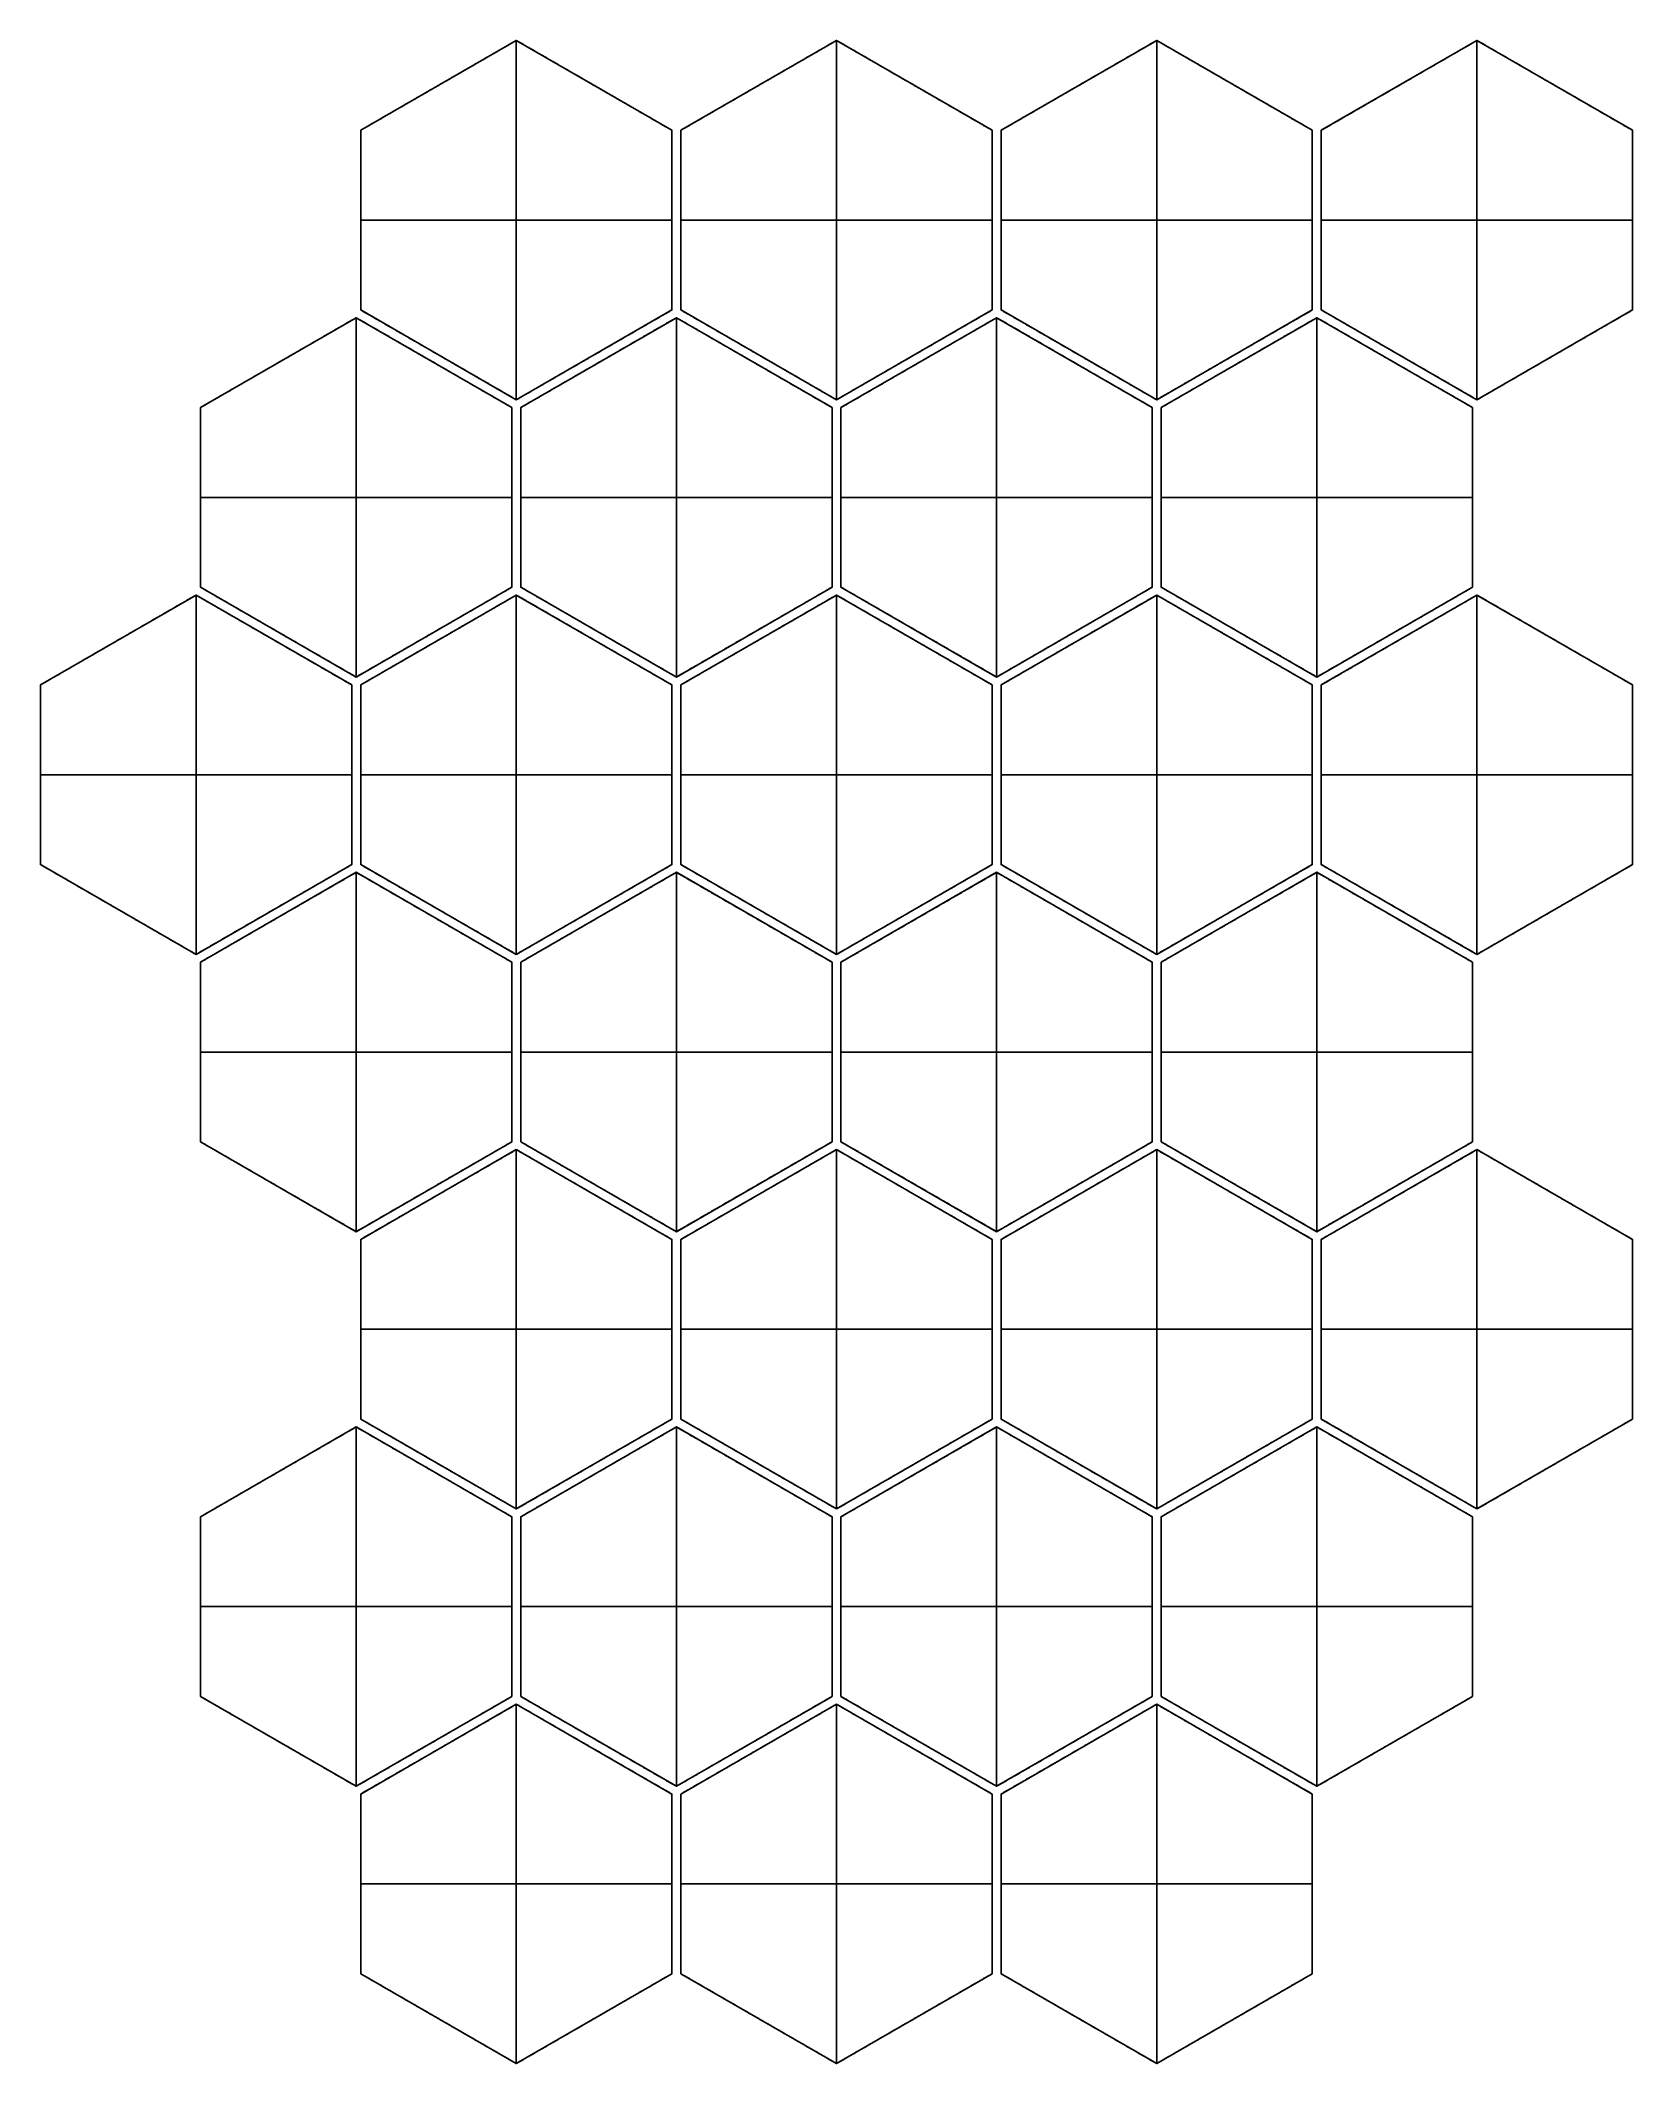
# Model space of a CAD drawing. Header units: millimetres. Extents: x -709 to 709, y -901 to 901.
import ezdxf

# ---------------------------------------------------------------- set-up
doc = ezdxf.new("R2010")
doc.units = ezdxf.units.MM
doc.layers.add('Default', color=7, linetype='Continuous', true_color=0x000000)

msp = doc.modelspace()

# ---------------------------------------------------------------- linework, layer by layer
at = {"layer": 'Default', "color": 179, "true_color": 0x192339}
for p, q in [((-423.7, 820.8, 6), (-285.1, 900.8, 6)), ((-285.1, 900.8, 6), (-146.6, 820.8, 6)), ((-285.1, 580.8), (-285.1, 900.8)), ((-285.1, 580.8, 12), (-285.1, 900.8, 12)), ((-354.4, 860.8, 12), (-354.4, 860.8)), ((-215.8, 860.8, 12), (-215.8, 860.8)), ((-423.7, 820.8, 6), (-423.7, 660.8, 6)), ((-146.6, 660.8, 6), (-146.6, 820.8, 6)), ((-423.7, 740.8), (-423.7, 740.8, 12)), ((-423.7, 740.8), (-146.6, 740.8)), ((-423.7, 740.8, 12), (-146.6, 740.8, 12)), ((-146.6, 740.8), (-146.6, 740.8, 12)), ((-285.1, 580.8, 6), (-423.7, 660.8, 6)), ((-146.6, 660.8, 6), (-285.1, 580.8, 6)), ((4, 573.9, 6), (142.6, 653.9, 6)), ((142.6, 653.9, 6), (281.1, 573.9, 6)), ((142.6, 333.9), (142.6, 653.9)), ((142.6, 333.9, 12), (142.6, 653.9, 12)), ((-354.4, 620.8, 12), (-354.4, 620.8)), ((-215.8, 620.8, 12), (-215.8, 620.8)), ((73.3, 613.9, 12), (73.3, 613.9)), ((211.8, 613.9, 12), (211.8, 613.9)), ((4, 573.9, 6), (4, 413.9, 6)), ((281.1, 413.9, 6), (281.1, 573.9, 6)), ((4, 493.9), (4, 493.9, 12)), ((4, 493.9), (281.1, 493.9)), ((4, 493.9, 12), (281.1, 493.9, 12)), ((281.1, 493.9), (281.1, 493.9, 12)), ((-423.7, 326.9, 6), (-285.1, 406.9, 6)), ((-285.1, 406.9, 6), (-146.6, 326.9, 6)), ((-285.1, 86.9), (-285.1, 406.9)), ((-285.1, 86.9, 12), (-285.1, 406.9, 12)), ((142.6, 333.9, 6), (4, 413.9, 6)), ((281.1, 413.9, 6), (142.6, 333.9, 6)), ((146.6, 326.9, 6), (285.1, 406.9, 6)), ((285.1, 406.9, 6), (423.7, 326.9, 6)), ((285.1, 86.9), (285.1, 406.9)), ((285.1, 86.9, 12), (285.1, 406.9, 12)), ((431.7, 326.9, 6), (570.3, 406.9, 6)), ((570.3, 406.9, 6), (708.8, 326.9, 6)), ((570.3, 86.9), (570.3, 406.9)), ((570.3, 86.9, 12), (570.3, 406.9, 12)), ((-354.4, 366.9, 12), (-354.4, 366.9)), ((-215.8, 366.9, 12), (-215.8, 366.9)), ((73.3, 373.9, 12), (73.3, 373.9)), ((211.8, 373.9, 12), (211.8, 373.9)), ((215.8, 366.9, 12), (215.8, 366.9)), ((354.4, 366.9, 12), (354.4, 366.9)), ((501, 366.9, 12), (501, 366.9)), ((639.5, 366.9, 12), (639.5, 366.9)), ((-423.7, 326.9, 6), (-423.7, 166.9, 6)), ((-146.6, 166.9, 6), (-146.6, 326.9, 6)), ((146.6, 326.9, 6), (146.6, 166.9, 6)), ((423.7, 166.9, 6), (423.7, 326.9, 6)), ((431.7, 326.9, 6), (431.7, 166.9, 6)), ((708.8, 166.9, 6), (708.8, 326.9, 6)), ((-423.7, 246.9), (-423.7, 246.9, 12)), ((-423.7, 246.9), (-146.6, 246.9)), ((-423.7, 246.9, 12), (-146.6, 246.9, 12)), ((-146.6, 246.9), (-146.6, 246.9, 12)), ((146.6, 246.9), (146.6, 246.9, 12)), ((146.6, 246.9), (423.7, 246.9)), ((146.6, 246.9, 12), (423.7, 246.9, 12)), ((423.7, 246.9), (423.7, 246.9, 12)), ((431.7, 246.9), (431.7, 246.9, 12)), ((431.7, 246.9), (708.8, 246.9)), ((431.7, 246.9, 12), (708.8, 246.9, 12)), ((708.8, 246.9), (708.8, 246.9, 12)), ((-285.1, 86.9, 6), (-423.7, 166.9, 6)), ((-146.6, 166.9, 6), (-285.1, 86.9, 6)), ((285.1, 86.9, 6), (146.6, 166.9, 6)), ((423.7, 166.9, 6), (285.1, 86.9, 6)), ((570.3, 86.9, 6), (431.7, 166.9, 6)), ((708.8, 166.9, 6), (570.3, 86.9, 6)), ((-566.3, 80, 6), (-427.7, 160, 6)), ((-427.7, 160, 6), (-289.1, 80, 6)), ((-427.7, -160), (-427.7, 160)), ((-427.7, -160, 12), (-427.7, 160, 12)), ((-354.4, 126.9, 12), (-354.4, 126.9)), ((-215.8, 126.9, 12), (-215.8, 126.9)), ((215.8, 126.9, 12), (215.8, 126.9)), ((354.4, 126.9, 12), (354.4, 126.9)), ((501, 126.9, 12), (501, 126.9)), ((639.5, 126.9, 12), (639.5, 126.9)), ((-497, 120, 12), (-497, 120)), ((-358.4, 120, 12), (-358.4, 120)), ((-566.3, 80, 6), (-566.3, -80, 6)), ((-289.1, -80, 6), (-289.1, 80, 6)), ((-566.3, 0), (-566.3, 0, 12)), ((-566.3, 0), (-289.1, 0)), ((-566.3, 0, 12), (-289.1, 0, 12)), ((-289.1, 0), (-289.1, 0, 12)), ((-427.7, -160, 6), (-566.3, -80, 6)), ((-289.1, -80, 6), (-427.7, -160, 6)), ((146.6, -166.9, 6), (285.1, -86.9, 6)), ((285.1, -86.9, 6), (423.7, -166.9, 6)), ((285.1, -406.9), (285.1, -86.9)), ((285.1, -406.9, 12), (285.1, -86.9, 12)), ((-497, -120, 12), (-497, -120)), ((-358.4, -120, 12), (-358.4, -120)), ((215.8, -126.9, 12), (215.8, -126.9)), ((354.4, -126.9, 12), (354.4, -126.9)), ((146.6, -166.9, 6), (146.6, -326.9, 6)), ((423.7, -326.9, 6), (423.7, -166.9, 6)), ((146.6, -246.9), (146.6, -246.9, 12)), ((146.6, -246.9), (423.7, -246.9)), ((146.6, -246.9, 12), (423.7, -246.9, 12)), ((423.7, -246.9), (423.7, -246.9, 12)), ((-281.1, -413.9, 6), (-142.6, -333.9, 6)), ((-142.6, -333.9, 6), (-4, -413.9, 6)), ((-142.6, -653.9), (-142.6, -333.9)), ((-142.6, -653.9, 12), (-142.6, -333.9, 12)), ((285.1, -406.9, 6), (146.6, -326.9, 6)), ((423.7, -326.9, 6), (285.1, -406.9, 6)), ((-211.8, -373.9, 12), (-211.8, -373.9)), ((-73.3, -373.9, 12), (-73.3, -373.9)), ((215.8, -366.9, 12), (215.8, -366.9)), ((354.4, -366.9, 12), (354.4, -366.9)), ((-281.1, -413.9, 6), (-281.1, -573.9, 6)), ((-4, -573.9, 6), (-4, -413.9, 6)), ((-281.1, -493.9), (-281.1, -493.9, 12)), ((-281.1, -493.9), (-4, -493.9)), ((-281.1, -493.9, 12), (-4, -493.9, 12)), ((-4, -493.9), (-4, -493.9, 12)), ((-142.6, -653.9, 6), (-281.1, -573.9, 6)), ((-4, -573.9, 6), (-142.6, -653.9, 6)), ((-423.7, -660.8, 6), (-285.1, -580.8, 6)), ((-285.1, -580.8, 6), (-146.6, -660.8, 6)), ((-285.1, -900.8), (-285.1, -580.8)), ((-285.1, -900.8, 12), (-285.1, -580.8, 12)), ((146.6, -660.8, 6), (285.1, -580.8, 6)), ((285.1, -580.8, 6), (423.7, -660.8, 6)), ((285.1, -900.8), (285.1, -580.8)), ((285.1, -900.8, 12), (285.1, -580.8, 12)), ((-354.4, -620.8, 12), (-354.4, -620.8)), ((-215.8, -620.8, 12), (-215.8, -620.8)), ((-211.8, -613.9, 12), (-211.8, -613.9)), ((-73.3, -613.9, 12), (-73.3, -613.9)), ((215.8, -620.8, 12), (215.8, -620.8)), ((354.4, -620.8, 12), (354.4, -620.8)), ((-423.7, -660.8, 6), (-423.7, -820.8, 6)), ((-146.6, -820.8, 6), (-146.6, -660.8, 6)), ((146.6, -660.8, 6), (146.6, -820.8, 6)), ((423.7, -820.8, 6), (423.7, -660.8, 6)), ((-423.7, -740.8), (-423.7, -740.8, 12)), ((-423.7, -740.8), (-146.6, -740.8)), ((-423.7, -740.8, 12), (-146.6, -740.8, 12)), ((-146.6, -740.8), (-146.6, -740.8, 12)), ((146.6, -740.8), (146.6, -740.8, 12)), ((146.6, -740.8), (423.7, -740.8)), ((146.6, -740.8, 12), (423.7, -740.8, 12)), ((423.7, -740.8), (423.7, -740.8, 12)), ((-285.1, -900.8, 6), (-423.7, -820.8, 6)), ((-146.6, -820.8, 6), (-285.1, -900.8, 6)), ((285.1, -900.8, 6), (146.6, -820.8, 6)), ((423.7, -820.8, 6), (285.1, -900.8, 6)), ((-354.4, -860.8, 12), (-354.4, -860.8)), ((-215.8, -860.8, 12), (-215.8, -860.8)), ((215.8, -860.8, 12), (215.8, -860.8)), ((354.4, -860.8, 12), (354.4, -860.8))]:
    msp.add_line(p, q, dxfattribs=at)
at = {"layer": 'Default', "color": 145, "true_color": 0x627f99}
for p, q in [((-138.6, 820.8, 6), (0, 900.8, 6)), ((0, 900.8, 6), (138.6, 820.8, 6)), ((0, 580.8), (0, 900.8)), ((0, 580.8, 12), (0, 900.8, 12)), ((-69.3, 860.8, 12), (-69.3, 860.8)), ((69.3, 860.8, 12), (69.3, 860.8)), ((-138.6, 820.8, 6), (-138.6, 660.8, 6)), ((138.6, 660.8, 6), (138.6, 820.8, 6)), ((-138.6, 740.8), (-138.6, 740.8, 12)), ((-138.6, 740.8), (138.6, 740.8)), ((-138.6, 740.8, 12), (138.6, 740.8, 12)), ((138.6, 740.8), (138.6, 740.8, 12)), ((0, 580.8, 6), (-138.6, 660.8, 6)), ((138.6, 660.8, 6), (0, 580.8, 6)), ((-69.3, 620.8, 12), (-69.3, 620.8)), ((69.3, 620.8, 12), (69.3, 620.8)), ((-281.1, 80, 6), (-142.6, 160, 6)), ((-142.6, 160, 6), (-4, 80, 6)), ((-142.6, -160), (-142.6, 160)), ((-142.6, -160, 12), (-142.6, 160, 12)), ((4, 80, 6), (142.6, 160, 6)), ((142.6, 160, 6), (281.1, 80, 6)), ((142.6, -160), (142.6, 160)), ((142.6, -160, 12), (142.6, 160, 12)), ((-211.8, 120, 12), (-211.8, 120)), ((-73.3, 120, 12), (-73.3, 120)), ((73.3, 120, 12), (73.3, 120)), ((211.8, 120, 12), (211.8, 120)), ((-281.1, 80, 6), (-281.1, -80, 6)), ((-4, -80, 6), (-4, 80, 6)), ((4, 80, 6), (4, -80, 6)), ((281.1, -80, 6), (281.1, 80, 6)), ((-281.1, 0), (-281.1, 0, 12)), ((-281.1, 0), (-4, 0)), ((-281.1, 0, 12), (-4, 0, 12)), ((-4, 0), (-4, 0, 12)), ((4, 0), (4, 0, 12)), ((4, 0), (281.1, 0)), ((4, 0, 12), (281.1, 0, 12)), ((281.1, 0), (281.1, 0, 12)), ((-423.7, -166.9, 6), (-285.1, -86.9, 6)), ((-285.1, -86.9, 6), (-146.6, -166.9, 6)), ((-285.1, -406.9), (-285.1, -86.9)), ((-285.1, -406.9, 12), (-285.1, -86.9, 12)), ((-142.6, -160, 6), (-281.1, -80, 6)), ((-4, -80, 6), (-142.6, -160, 6)), ((142.6, -160, 6), (4, -80, 6)), ((281.1, -80, 6), (142.6, -160, 6)), ((431.7, -166.9, 6), (570.3, -86.9, 6)), ((570.3, -86.9, 6), (708.8, -166.9, 6)), ((570.3, -406.9), (570.3, -86.9)), ((570.3, -406.9, 12), (570.3, -86.9, 12)), ((-211.8, -120, 12), (-211.8, -120)), ((-73.3, -120, 12), (-73.3, -120)), ((73.3, -120, 12), (73.3, -120)), ((211.8, -120, 12), (211.8, -120)), ((-354.4, -126.9, 12), (-354.4, -126.9)), ((-215.8, -126.9, 12), (-215.8, -126.9)), ((501, -126.9, 12), (501, -126.9)), ((639.5, -126.9, 12), (639.5, -126.9)), ((-423.7, -166.9, 6), (-423.7, -326.9, 6)), ((-146.6, -326.9, 6), (-146.6, -166.9, 6)), ((431.7, -166.9, 6), (431.7, -326.9, 6)), ((708.8, -326.9, 6), (708.8, -166.9, 6)), ((-423.7, -246.9), (-423.7, -246.9, 12)), ((-423.7, -246.9), (-146.6, -246.9)), ((-423.7, -246.9, 12), (-146.6, -246.9, 12)), ((-146.6, -246.9), (-146.6, -246.9, 12)), ((431.7, -246.9), (431.7, -246.9, 12)), ((431.7, -246.9), (708.8, -246.9)), ((431.7, -246.9, 12), (708.8, -246.9, 12)), ((708.8, -246.9), (708.8, -246.9, 12)), ((-285.1, -406.9, 6), (-423.7, -326.9, 6)), ((-146.6, -326.9, 6), (-285.1, -406.9, 6)), ((570.3, -406.9, 6), (431.7, -326.9, 6)), ((708.8, -326.9, 6), (570.3, -406.9, 6)), ((-354.4, -366.9, 12), (-354.4, -366.9)), ((-215.8, -366.9, 12), (-215.8, -366.9)), ((501, -366.9, 12), (501, -366.9)), ((639.5, -366.9, 12), (639.5, -366.9)), ((-138.6, -660.8, 6), (0, -580.8, 6)), ((0, -580.8, 6), (138.6, -660.8, 6)), ((0, -900.8), (0, -580.8)), ((0, -900.8, 12), (0, -580.8, 12)), ((-69.3, -620.8, 12), (-69.3, -620.8)), ((69.3, -620.8, 12), (69.3, -620.8)), ((-138.6, -660.8, 6), (-138.6, -820.8, 6)), ((138.6, -820.8, 6), (138.6, -660.8, 6)), ((-138.6, -740.8), (-138.6, -740.8, 12)), ((-138.6, -740.8), (138.6, -740.8)), ((-138.6, -740.8, 12), (138.6, -740.8, 12)), ((138.6, -740.8), (138.6, -740.8, 12)), ((0, -900.8, 6), (-138.6, -820.8, 6)), ((138.6, -820.8, 6), (0, -900.8, 6)), ((-69.3, -860.8, 12), (-69.3, -860.8)), ((69.3, -860.8, 12), (69.3, -860.8))]:
    msp.add_line(p, q, dxfattribs=at)
at = {"layer": 'Default', "color": 253, "true_color": 0xb4b1a7}
for p, q in [((146.6, 820.8, 6), (285.1, 900.8, 6)), ((285.1, 900.8, 6), (423.7, 820.8, 6)), ((431.7, 820.8, 6), (570.3, 900.8, 6)), ((570.3, 900.8, 6), (708.8, 820.8, 6)), ((285.1, 580.8), (285.1, 900.8)), ((285.1, 580.8, 12), (285.1, 900.8, 12)), ((570.3, 580.8), (570.3, 900.8)), ((570.3, 580.8, 12), (570.3, 900.8, 12)), ((215.8, 860.8, 12), (215.8, 860.8)), ((354.4, 860.8, 12), (354.4, 860.8)), ((501, 860.8, 12), (501, 860.8)), ((639.5, 860.8, 12), (639.5, 860.8)), ((146.6, 820.8, 6), (146.6, 660.8, 6)), ((423.7, 660.8, 6), (423.7, 820.8, 6)), ((431.7, 820.8, 6), (431.7, 660.8, 6)), ((708.8, 660.8, 6), (708.8, 820.8, 6)), ((146.6, 740.8), (146.6, 740.8, 12)), ((146.6, 740.8), (423.7, 740.8)), ((146.6, 740.8, 12), (423.7, 740.8, 12)), ((423.7, 740.8), (423.7, 740.8, 12)), ((431.7, 740.8), (431.7, 740.8, 12)), ((431.7, 740.8), (708.8, 740.8)), ((431.7, 740.8, 12), (708.8, 740.8, 12)), ((708.8, 740.8), (708.8, 740.8, 12)), ((-566.3, 573.9, 6), (-427.7, 653.9, 6)), ((-427.7, 653.9, 6), (-289.1, 573.9, 6)), ((-427.7, 333.9), (-427.7, 653.9)), ((-427.7, 333.9, 12), (-427.7, 653.9, 12)), ((-281.1, 573.9, 6), (-142.6, 653.9, 6)), ((-142.6, 653.9, 6), (-4, 573.9, 6)), ((-142.6, 333.9), (-142.6, 653.9)), ((-142.6, 333.9, 12), (-142.6, 653.9, 12)), ((285.1, 580.8, 6), (146.6, 660.8, 6)), ((423.7, 660.8, 6), (285.1, 580.8, 6)), ((289.1, 573.9, 6), (427.7, 653.9, 6)), ((427.7, 653.9, 6), (566.3, 573.9, 6)), ((427.7, 333.9), (427.7, 653.9)), ((427.7, 333.9, 12), (427.7, 653.9, 12)), ((570.3, 580.8, 6), (431.7, 660.8, 6)), ((708.8, 660.8, 6), (570.3, 580.8, 6)), ((-497, 613.9, 12), (-497, 613.9)), ((-358.4, 613.9, 12), (-358.4, 613.9)), ((-211.8, 613.9, 12), (-211.8, 613.9)), ((-73.3, 613.9, 12), (-73.3, 613.9)), ((215.8, 620.8, 12), (215.8, 620.8)), ((354.4, 620.8, 12), (354.4, 620.8)), ((358.4, 613.9, 12), (358.4, 613.9)), ((497, 613.9, 12), (497, 613.9)), ((501, 620.8, 12), (501, 620.8)), ((639.5, 620.8, 12), (639.5, 620.8)), ((-566.3, 573.9, 6), (-566.3, 413.9, 6)), ((-289.1, 413.9, 6), (-289.1, 573.9, 6)), ((-281.1, 573.9, 6), (-281.1, 413.9, 6)), ((-4, 413.9, 6), (-4, 573.9, 6)), ((289.1, 573.9, 6), (289.1, 413.9, 6)), ((566.3, 413.9, 6), (566.3, 573.9, 6)), ((-566.3, 493.9), (-566.3, 493.9, 12)), ((-566.3, 493.9), (-289.1, 493.9)), ((-566.3, 493.9, 12), (-289.1, 493.9, 12)), ((-289.1, 493.9), (-289.1, 493.9, 12)), ((-281.1, 493.9), (-281.1, 493.9, 12)), ((-281.1, 493.9), (-4, 493.9)), ((-281.1, 493.9, 12), (-4, 493.9, 12)), ((-4, 493.9), (-4, 493.9, 12)), ((289.1, 493.9), (289.1, 493.9, 12)), ((289.1, 493.9), (566.3, 493.9)), ((289.1, 493.9, 12), (566.3, 493.9, 12)), ((566.3, 493.9), (566.3, 493.9, 12)), ((-708.8, 326.9, 6), (-570.3, 406.9, 6)), ((-570.3, 406.9, 6), (-431.7, 326.9, 6)), ((-570.3, 86.9), (-570.3, 406.9)), ((-570.3, 86.9, 12), (-570.3, 406.9, 12)), ((-427.7, 333.9, 6), (-566.3, 413.9, 6)), ((-289.1, 413.9, 6), (-427.7, 333.9, 6)), ((-142.6, 333.9, 6), (-281.1, 413.9, 6)), ((-4, 413.9, 6), (-142.6, 333.9, 6)), ((-138.6, 326.9, 6), (0, 406.9, 6)), ((0, 406.9, 6), (138.6, 326.9, 6)), ((0, 86.9), (0, 406.9)), ((0, 86.9, 12), (0, 406.9, 12)), ((427.7, 333.9, 6), (289.1, 413.9, 6)), ((566.3, 413.9, 6), (427.7, 333.9, 6)), ((-639.5, 366.9, 12), (-639.5, 366.9)), ((-501, 366.9, 12), (-501, 366.9)), ((-497, 373.9, 12), (-497, 373.9)), ((-358.4, 373.9, 12), (-358.4, 373.9)), ((-211.8, 373.9, 12), (-211.8, 373.9)), ((-73.3, 373.9, 12), (-73.3, 373.9)), ((-69.3, 366.9, 12), (-69.3, 366.9)), ((69.3, 366.9, 12), (69.3, 366.9)), ((358.4, 373.9, 12), (358.4, 373.9)), ((497, 373.9, 12), (497, 373.9)), ((-708.8, 326.9, 6), (-708.8, 166.9, 6)), ((-431.7, 166.9, 6), (-431.7, 326.9, 6)), ((-138.6, 326.9, 6), (-138.6, 166.9, 6)), ((138.6, 166.9, 6), (138.6, 326.9, 6)), ((-708.8, 246.9), (-708.8, 246.9, 12)), ((-708.8, 246.9), (-431.7, 246.9)), ((-708.8, 246.9, 12), (-431.7, 246.9, 12)), ((-431.7, 246.9), (-431.7, 246.9, 12)), ((-138.6, 246.9), (-138.6, 246.9, 12)), ((-138.6, 246.9), (138.6, 246.9)), ((-138.6, 246.9, 12), (138.6, 246.9, 12)), ((138.6, 246.9), (138.6, 246.9, 12)), ((-570.3, 86.9, 6), (-708.8, 166.9, 6)), ((-431.7, 166.9, 6), (-570.3, 86.9, 6)), ((0, 86.9, 6), (-138.6, 166.9, 6)), ((138.6, 166.9, 6), (0, 86.9, 6)), ((289.1, 80, 6), (427.7, 160, 6)), ((427.7, 160, 6), (566.3, 80, 6)), ((427.7, -160), (427.7, 160)), ((427.7, -160, 12), (427.7, 160, 12)), ((-639.5, 126.9, 12), (-639.5, 126.9)), ((-501, 126.9, 12), (-501, 126.9)), ((-69.3, 126.9, 12), (-69.3, 126.9)), ((69.3, 126.9, 12), (69.3, 126.9)), ((358.4, 120, 12), (358.4, 120)), ((497, 120, 12), (497, 120)), ((289.1, 80, 6), (289.1, -80, 6)), ((566.3, -80, 6), (566.3, 80, 6)), ((289.1, 0), (289.1, 0, 12)), ((289.1, 0), (566.3, 0)), ((289.1, 0, 12), (566.3, 0, 12)), ((566.3, 0), (566.3, 0, 12)), ((-138.6, -166.9, 6), (0, -86.9, 6)), ((0, -86.9, 6), (138.6, -166.9, 6)), ((0, -406.9), (0, -86.9)), ((0, -406.9, 12), (0, -86.9, 12)), ((427.7, -160, 6), (289.1, -80, 6)), ((566.3, -80, 6), (427.7, -160, 6)), ((358.4, -120, 12), (358.4, -120)), ((497, -120, 12), (497, -120)), ((-69.3, -126.9, 12), (-69.3, -126.9)), ((69.3, -126.9, 12), (69.3, -126.9)), ((-138.6, -166.9, 6), (-138.6, -326.9, 6)), ((138.6, -326.9, 6), (138.6, -166.9, 6)), ((-138.6, -246.9), (-138.6, -246.9, 12)), ((-138.6, -246.9), (138.6, -246.9)), ((-138.6, -246.9, 12), (138.6, -246.9, 12)), ((138.6, -246.9), (138.6, -246.9, 12)), ((-566.3, -413.9, 6), (-427.7, -333.9, 6)), ((-427.7, -333.9, 6), (-289.1, -413.9, 6)), ((-427.7, -653.9), (-427.7, -333.9)), ((-427.7, -653.9, 12), (-427.7, -333.9, 12)), ((0, -406.9, 6), (-138.6, -326.9, 6)), ((138.6, -326.9, 6), (0, -406.9, 6)), ((4, -413.9, 6), (142.6, -333.9, 6)), ((142.6, -333.9, 6), (281.1, -413.9, 6)), ((142.6, -653.9), (142.6, -333.9)), ((142.6, -653.9, 12), (142.6, -333.9, 12)), ((289.1, -413.9, 6), (427.7, -333.9, 6)), ((427.7, -333.9, 6), (566.3, -413.9, 6)), ((427.7, -653.9), (427.7, -333.9)), ((427.7, -653.9, 12), (427.7, -333.9, 12)), ((-497, -373.9, 12), (-497, -373.9)), ((-358.4, -373.9, 12), (-358.4, -373.9)), ((-69.3, -366.9, 12), (-69.3, -366.9)), ((69.3, -366.9, 12), (69.3, -366.9)), ((73.3, -373.9, 12), (73.3, -373.9)), ((211.8, -373.9, 12), (211.8, -373.9)), ((358.4, -373.9, 12), (358.4, -373.9)), ((497, -373.9, 12), (497, -373.9)), ((-566.3, -413.9, 6), (-566.3, -573.9, 6)), ((-289.1, -573.9, 6), (-289.1, -413.9, 6)), ((4, -413.9, 6), (4, -573.9, 6)), ((281.1, -573.9, 6), (281.1, -413.9, 6)), ((289.1, -413.9, 6), (289.1, -573.9, 6)), ((566.3, -573.9, 6), (566.3, -413.9, 6)), ((-566.3, -493.9), (-566.3, -493.9, 12)), ((-566.3, -493.9), (-289.1, -493.9)), ((-566.3, -493.9, 12), (-289.1, -493.9, 12)), ((-289.1, -493.9), (-289.1, -493.9, 12)), ((4, -493.9), (4, -493.9, 12)), ((4, -493.9), (281.1, -493.9)), ((4, -493.9, 12), (281.1, -493.9, 12)), ((281.1, -493.9), (281.1, -493.9, 12)), ((289.1, -493.9), (289.1, -493.9, 12)), ((289.1, -493.9), (566.3, -493.9)), ((289.1, -493.9, 12), (566.3, -493.9, 12)), ((566.3, -493.9), (566.3, -493.9, 12)), ((-427.7, -653.9, 6), (-566.3, -573.9, 6)), ((-289.1, -573.9, 6), (-427.7, -653.9, 6)), ((142.6, -653.9, 6), (4, -573.9, 6)), ((281.1, -573.9, 6), (142.6, -653.9, 6)), ((427.7, -653.9, 6), (289.1, -573.9, 6)), ((566.3, -573.9, 6), (427.7, -653.9, 6)), ((-497, -613.9, 12), (-497, -613.9)), ((-358.4, -613.9, 12), (-358.4, -613.9)), ((73.3, -613.9, 12), (73.3, -613.9)), ((211.8, -613.9, 12), (211.8, -613.9)), ((358.4, -613.9, 12), (358.4, -613.9)), ((497, -613.9, 12), (497, -613.9))]:
    msp.add_line(p, q, dxfattribs=at)
at = {"layer": 'Default', "color": 179, "true_color": 0x192339}
for points in [[(-285.1, 900.8), (-354.4, 860.8), (-423.7, 820.8)], [(-423.7, 820.8, 12), (-354.4, 860.8, 12), (-285.1, 900.8, 12)], [(-285.1, 900.8), (-285.1, 900.8, 6), (-285.1, 900.8, 12)], [(-146.6, 820.8), (-215.8, 860.8), (-285.1, 900.8)], [(-285.1, 900.8, 12), (-215.8, 860.8, 12), (-146.6, 820.8, 12)], [(-423.7, 820.8), (-423.7, 740.8), (-423.7, 660.8)], [(-423.7, 660.8, 12), (-423.7, 740.8, 12), (-423.7, 820.8, 12)], [(-423.7, 820.8), (-423.7, 820.8, 6), (-423.7, 820.8, 12)], [(-146.6, 660.8), (-146.6, 740.8), (-146.6, 820.8)], [(-146.6, 820.8), (-146.6, 820.8, 6), (-146.6, 820.8, 12)], [(-146.6, 820.8, 12), (-146.6, 740.8, 12), (-146.6, 660.8, 12)], [(-423.7, 660.8), (-423.7, 660.8, 6), (-423.7, 660.8, 12)], [(-423.7, 660.8), (-354.4, 620.8), (-285.1, 580.8)], [(-285.1, 580.8, 12), (-354.4, 620.8, 12), (-423.7, 660.8, 12)], [(-285.1, 580.8), (-215.8, 620.8), (-146.6, 660.8)], [(-146.6, 660.8, 12), (-215.8, 620.8, 12), (-285.1, 580.8, 12)], [(-146.6, 660.8, 12), (-146.6, 660.8, 6), (-146.6, 660.8)], [(142.6, 653.9), (73.3, 613.9), (4, 573.9)], [(4, 573.9, 12), (73.3, 613.9, 12), (142.6, 653.9, 12)], [(142.6, 653.9), (142.6, 653.9, 6), (142.6, 653.9, 12)], [(281.1, 573.9), (211.8, 613.9), (142.6, 653.9)], [(142.6, 653.9, 12), (211.8, 613.9, 12), (281.1, 573.9, 12)], [(-285.1, 580.8), (-285.1, 580.8, 6), (-285.1, 580.8, 12)], [(4, 573.9), (4, 493.9), (4, 413.9)], [(4, 413.9, 12), (4, 493.9, 12), (4, 573.9, 12)], [(4, 573.9), (4, 573.9, 6), (4, 573.9, 12)], [(281.1, 413.9), (281.1, 493.9), (281.1, 573.9)], [(281.1, 573.9), (281.1, 573.9, 6), (281.1, 573.9, 12)], [(281.1, 573.9, 12), (281.1, 493.9, 12), (281.1, 413.9, 12)], [(-285.1, 406.9), (-354.4, 366.9), (-423.7, 326.9)], [(-423.7, 326.9, 12), (-354.4, 366.9, 12), (-285.1, 406.9, 12)], [(-285.1, 406.9), (-285.1, 406.9, 6), (-285.1, 406.9, 12)], [(-146.6, 326.9), (-215.8, 366.9), (-285.1, 406.9)], [(-285.1, 406.9, 12), (-215.8, 366.9, 12), (-146.6, 326.9, 12)], [(4, 413.9), (4, 413.9, 6), (4, 413.9, 12)], [(4, 413.9), (73.3, 373.9), (142.6, 333.9)], [(142.6, 333.9, 12), (73.3, 373.9, 12), (4, 413.9, 12)], [(142.6, 333.9), (211.8, 373.9), (281.1, 413.9)], [(281.1, 413.9, 12), (211.8, 373.9, 12), (142.6, 333.9, 12)], [(285.1, 406.9), (215.8, 366.9), (146.6, 326.9)], [(146.6, 326.9, 12), (215.8, 366.9, 12), (285.1, 406.9, 12)], [(281.1, 413.9, 12), (281.1, 413.9, 6), (281.1, 413.9)], [(285.1, 406.9), (285.1, 406.9, 6), (285.1, 406.9, 12)], [(423.7, 326.9), (354.4, 366.9), (285.1, 406.9)], [(285.1, 406.9, 12), (354.4, 366.9, 12), (423.7, 326.9, 12)], [(570.3, 406.9), (501, 366.9), (431.7, 326.9)], [(431.7, 326.9, 12), (501, 366.9, 12), (570.3, 406.9, 12)], [(570.3, 406.9), (570.3, 406.9, 6), (570.3, 406.9, 12)], [(708.8, 326.9), (639.5, 366.9), (570.3, 406.9)], [(570.3, 406.9, 12), (639.5, 366.9, 12), (708.8, 326.9, 12)], [(-423.7, 326.9), (-423.7, 246.9), (-423.7, 166.9)], [(-423.7, 166.9, 12), (-423.7, 246.9, 12), (-423.7, 326.9, 12)], [(-423.7, 326.9), (-423.7, 326.9, 6), (-423.7, 326.9, 12)], [(-146.6, 166.9), (-146.6, 246.9), (-146.6, 326.9)], [(-146.6, 326.9), (-146.6, 326.9, 6), (-146.6, 326.9, 12)], [(-146.6, 326.9, 12), (-146.6, 246.9, 12), (-146.6, 166.9, 12)], [(142.6, 333.9), (142.6, 333.9, 6), (142.6, 333.9, 12)], [(146.6, 326.9), (146.6, 246.9), (146.6, 166.9)], [(146.6, 166.9, 12), (146.6, 246.9, 12), (146.6, 326.9, 12)], [(146.6, 326.9), (146.6, 326.9, 6), (146.6, 326.9, 12)], [(423.7, 166.9), (423.7, 246.9), (423.7, 326.9)], [(423.7, 326.9), (423.7, 326.9, 6), (423.7, 326.9, 12)], [(423.7, 326.9, 12), (423.7, 246.9, 12), (423.7, 166.9, 12)], [(431.7, 326.9), (431.7, 246.9), (431.7, 166.9)], [(431.7, 166.9, 12), (431.7, 246.9, 12), (431.7, 326.9, 12)], [(431.7, 326.9), (431.7, 326.9, 6), (431.7, 326.9, 12)], [(708.8, 166.9), (708.8, 246.9), (708.8, 326.9)], [(708.8, 326.9), (708.8, 326.9, 6), (708.8, 326.9, 12)], [(708.8, 326.9, 12), (708.8, 246.9, 12), (708.8, 166.9, 12)], [(-423.7, 166.9), (-423.7, 166.9, 6), (-423.7, 166.9, 12)], [(-423.7, 166.9), (-354.4, 126.9), (-285.1, 86.9)], [(-285.1, 86.9, 12), (-354.4, 126.9, 12), (-423.7, 166.9, 12)], [(-285.1, 86.9), (-215.8, 126.9), (-146.6, 166.9)], [(-146.6, 166.9, 12), (-215.8, 126.9, 12), (-285.1, 86.9, 12)], [(-146.6, 166.9, 12), (-146.6, 166.9, 6), (-146.6, 166.9)], [(146.6, 166.9), (146.6, 166.9, 6), (146.6, 166.9, 12)], [(146.6, 166.9), (215.8, 126.9), (285.1, 86.9)], [(285.1, 86.9, 12), (215.8, 126.9, 12), (146.6, 166.9, 12)], [(285.1, 86.9), (354.4, 126.9), (423.7, 166.9)], [(423.7, 166.9, 12), (354.4, 126.9, 12), (285.1, 86.9, 12)], [(423.7, 166.9, 12), (423.7, 166.9, 6), (423.7, 166.9)], [(431.7, 166.9), (431.7, 166.9, 6), (431.7, 166.9, 12)], [(431.7, 166.9), (501, 126.9), (570.3, 86.9)], [(570.3, 86.9, 12), (501, 126.9, 12), (431.7, 166.9, 12)], [(570.3, 86.9), (639.5, 126.9), (708.8, 166.9)], [(708.8, 166.9, 12), (639.5, 126.9, 12), (570.3, 86.9, 12)], [(708.8, 166.9, 12), (708.8, 166.9, 6), (708.8, 166.9)], [(-427.7, 160), (-497, 120), (-566.3, 80)], [(-566.3, 80, 12), (-497, 120, 12), (-427.7, 160, 12)], [(-427.7, 160), (-427.7, 160, 6), (-427.7, 160, 12)], [(-289.1, 80), (-358.4, 120), (-427.7, 160)], [(-427.7, 160, 12), (-358.4, 120, 12), (-289.1, 80, 12)], [(-566.3, 80), (-566.3, 0), (-566.3, -80)], [(-566.3, -80, 12), (-566.3, 0, 12), (-566.3, 80, 12)], [(-566.3, 80), (-566.3, 80, 6), (-566.3, 80, 12)], [(-289.1, -80), (-289.1, 0), (-289.1, 80)], [(-289.1, 80), (-289.1, 80, 6), (-289.1, 80, 12)], [(-289.1, 80, 12), (-289.1, 0, 12), (-289.1, -80, 12)], [(-285.1, 86.9), (-285.1, 86.9, 6), (-285.1, 86.9, 12)], [(285.1, 86.9), (285.1, 86.9, 6), (285.1, 86.9, 12)], [(570.3, 86.9), (570.3, 86.9, 6), (570.3, 86.9, 12)], [(-566.3, -80), (-566.3, -80, 6), (-566.3, -80, 12)], [(-566.3, -80), (-497, -120), (-427.7, -160)], [(-427.7, -160, 12), (-497, -120, 12), (-566.3, -80, 12)], [(-427.7, -160), (-358.4, -120), (-289.1, -80)], [(-289.1, -80, 12), (-358.4, -120, 12), (-427.7, -160, 12)], [(-289.1, -80, 12), (-289.1, -80, 6), (-289.1, -80)], [(285.1, -86.9), (215.8, -126.9), (146.6, -166.9)], [(146.6, -166.9, 12), (215.8, -126.9, 12), (285.1, -86.9, 12)], [(285.1, -86.9), (285.1, -86.9, 6), (285.1, -86.9, 12)], [(423.7, -166.9), (354.4, -126.9), (285.1, -86.9)], [(285.1, -86.9, 12), (354.4, -126.9, 12), (423.7, -166.9, 12)], [(-427.7, -160), (-427.7, -160, 6), (-427.7, -160, 12)], [(146.6, -166.9), (146.6, -246.9), (146.6, -326.9)], [(146.6, -326.9, 12), (146.6, -246.9, 12), (146.6, -166.9, 12)], [(146.6, -166.9), (146.6, -166.9, 6), (146.6, -166.9, 12)], [(423.7, -326.9), (423.7, -246.9), (423.7, -166.9)], [(423.7, -166.9), (423.7, -166.9, 6), (423.7, -166.9, 12)], [(423.7, -166.9, 12), (423.7, -246.9, 12), (423.7, -326.9, 12)], [(-142.6, -333.9), (-211.8, -373.9), (-281.1, -413.9)], [(-281.1, -413.9, 12), (-211.8, -373.9, 12), (-142.6, -333.9, 12)], [(-142.6, -333.9), (-142.6, -333.9, 6), (-142.6, -333.9, 12)], [(-4, -413.9), (-73.3, -373.9), (-142.6, -333.9)], [(-142.6, -333.9, 12), (-73.3, -373.9, 12), (-4, -413.9, 12)], [(146.6, -326.9), (146.6, -326.9, 6), (146.6, -326.9, 12)], [(146.6, -326.9), (215.8, -366.9), (285.1, -406.9)], [(285.1, -406.9, 12), (215.8, -366.9, 12), (146.6, -326.9, 12)], [(285.1, -406.9), (354.4, -366.9), (423.7, -326.9)], [(423.7, -326.9, 12), (354.4, -366.9, 12), (285.1, -406.9, 12)], [(423.7, -326.9, 12), (423.7, -326.9, 6), (423.7, -326.9)], [(-281.1, -413.9), (-281.1, -493.9), (-281.1, -573.9)], [(-281.1, -573.9, 12), (-281.1, -493.9, 12), (-281.1, -413.9, 12)], [(-281.1, -413.9), (-281.1, -413.9, 6), (-281.1, -413.9, 12)], [(-4, -573.9), (-4, -493.9), (-4, -413.9)], [(-4, -413.9), (-4, -413.9, 6), (-4, -413.9, 12)], [(-4, -413.9, 12), (-4, -493.9, 12), (-4, -573.9, 12)], [(285.1, -406.9), (285.1, -406.9, 6), (285.1, -406.9, 12)], [(-281.1, -573.9), (-281.1, -573.9, 6), (-281.1, -573.9, 12)], [(-281.1, -573.9), (-211.8, -613.9), (-142.6, -653.9)], [(-142.6, -653.9, 12), (-211.8, -613.9, 12), (-281.1, -573.9, 12)], [(-142.6, -653.9), (-73.3, -613.9), (-4, -573.9)], [(-4, -573.9, 12), (-73.3, -613.9, 12), (-142.6, -653.9, 12)], [(-4, -573.9, 12), (-4, -573.9, 6), (-4, -573.9)], [(-285.1, -580.8), (-354.4, -620.8), (-423.7, -660.8)], [(-423.7, -660.8, 12), (-354.4, -620.8, 12), (-285.1, -580.8, 12)], [(-285.1, -580.8), (-285.1, -580.8, 6), (-285.1, -580.8, 12)], [(-146.6, -660.8), (-215.8, -620.8), (-285.1, -580.8)], [(-285.1, -580.8, 12), (-215.8, -620.8, 12), (-146.6, -660.8, 12)], [(285.1, -580.8), (215.8, -620.8), (146.6, -660.8)], [(146.6, -660.8, 12), (215.8, -620.8, 12), (285.1, -580.8, 12)], [(285.1, -580.8), (285.1, -580.8, 6), (285.1, -580.8, 12)], [(423.7, -660.8), (354.4, -620.8), (285.1, -580.8)], [(285.1, -580.8, 12), (354.4, -620.8, 12), (423.7, -660.8, 12)], [(-423.7, -660.8), (-423.7, -740.8), (-423.7, -820.8)], [(-423.7, -820.8, 12), (-423.7, -740.8, 12), (-423.7, -660.8, 12)], [(-423.7, -660.8), (-423.7, -660.8, 6), (-423.7, -660.8, 12)], [(-146.6, -820.8), (-146.6, -740.8), (-146.6, -660.8)], [(-146.6, -660.8), (-146.6, -660.8, 6), (-146.6, -660.8, 12)], [(-146.6, -660.8, 12), (-146.6, -740.8, 12), (-146.6, -820.8, 12)], [(-142.6, -653.9), (-142.6, -653.9, 6), (-142.6, -653.9, 12)], [(146.6, -660.8), (146.6, -740.8), (146.6, -820.8)], [(146.6, -820.8, 12), (146.6, -740.8, 12), (146.6, -660.8, 12)], [(146.6, -660.8), (146.6, -660.8, 6), (146.6, -660.8, 12)], [(423.7, -820.8), (423.7, -740.8), (423.7, -660.8)], [(423.7, -660.8), (423.7, -660.8, 6), (423.7, -660.8, 12)], [(423.7, -660.8, 12), (423.7, -740.8, 12), (423.7, -820.8, 12)], [(-423.7, -820.8), (-423.7, -820.8, 6), (-423.7, -820.8, 12)], [(-423.7, -820.8), (-354.4, -860.8), (-285.1, -900.8)], [(-285.1, -900.8, 12), (-354.4, -860.8, 12), (-423.7, -820.8, 12)], [(-285.1, -900.8), (-215.8, -860.8), (-146.6, -820.8)], [(-146.6, -820.8, 12), (-215.8, -860.8, 12), (-285.1, -900.8, 12)], [(-146.6, -820.8, 12), (-146.6, -820.8, 6), (-146.6, -820.8)], [(146.6, -820.8), (146.6, -820.8, 6), (146.6, -820.8, 12)], [(146.6, -820.8), (215.8, -860.8), (285.1, -900.8)], [(285.1, -900.8, 12), (215.8, -860.8, 12), (146.6, -820.8, 12)], [(285.1, -900.8), (354.4, -860.8), (423.7, -820.8)], [(423.7, -820.8, 12), (354.4, -860.8, 12), (285.1, -900.8, 12)], [(423.7, -820.8, 12), (423.7, -820.8, 6), (423.7, -820.8)], [(-285.1, -900.8), (-285.1, -900.8, 6), (-285.1, -900.8, 12)], [(285.1, -900.8), (285.1, -900.8, 6), (285.1, -900.8, 12)]]:
    msp.add_open_spline(points, degree=2, dxfattribs=at)
at = {"layer": 'Default', "color": 145, "true_color": 0x627f99}
for points in [[(0, 900.8), (-69.3, 860.8), (-138.6, 820.8)], [(-138.6, 820.8, 12), (-69.3, 860.8, 12), (0, 900.8, 12)], [(0, 900.8), (0, 900.8, 6), (0, 900.8, 12)], [(138.6, 820.8), (69.3, 860.8), (0, 900.8)], [(0, 900.8, 12), (69.3, 860.8, 12), (138.6, 820.8, 12)], [(-138.6, 820.8), (-138.6, 740.8), (-138.6, 660.8)], [(-138.6, 660.8, 12), (-138.6, 740.8, 12), (-138.6, 820.8, 12)], [(-138.6, 820.8), (-138.6, 820.8, 6), (-138.6, 820.8, 12)], [(138.6, 660.8), (138.6, 740.8), (138.6, 820.8)], [(138.6, 820.8), (138.6, 820.8, 6), (138.6, 820.8, 12)], [(138.6, 820.8, 12), (138.6, 740.8, 12), (138.6, 660.8, 12)], [(-138.6, 660.8), (-138.6, 660.8, 6), (-138.6, 660.8, 12)], [(-138.6, 660.8), (-69.3, 620.8), (0, 580.8)], [(0, 580.8, 12), (-69.3, 620.8, 12), (-138.6, 660.8, 12)], [(0, 580.8), (69.3, 620.8), (138.6, 660.8)], [(138.6, 660.8, 12), (69.3, 620.8, 12), (0, 580.8, 12)], [(138.6, 660.8, 12), (138.6, 660.8, 6), (138.6, 660.8)], [(0, 580.8), (0, 580.8, 6), (0, 580.8, 12)], [(-142.6, 160), (-211.8, 120), (-281.1, 80)], [(-281.1, 80, 12), (-211.8, 120, 12), (-142.6, 160, 12)], [(-142.6, 160), (-142.6, 160, 6), (-142.6, 160, 12)], [(-4, 80), (-73.3, 120), (-142.6, 160)], [(-142.6, 160, 12), (-73.3, 120, 12), (-4, 80, 12)], [(142.6, 160), (73.3, 120), (4, 80)], [(4, 80, 12), (73.3, 120, 12), (142.6, 160, 12)], [(142.6, 160), (142.6, 160, 6), (142.6, 160, 12)], [(281.1, 80), (211.8, 120), (142.6, 160)], [(142.6, 160, 12), (211.8, 120, 12), (281.1, 80, 12)], [(-281.1, 80), (-281.1, 0), (-281.1, -80)], [(-281.1, -80, 12), (-281.1, 0, 12), (-281.1, 80, 12)], [(-281.1, 80), (-281.1, 80, 6), (-281.1, 80, 12)], [(-4, -80), (-4, 0), (-4, 80)], [(-4, 80), (-4, 80, 6), (-4, 80, 12)], [(-4, 80, 12), (-4, 0, 12), (-4, -80, 12)], [(4, 80), (4, 0), (4, -80)], [(4, -80, 12), (4, 0, 12), (4, 80, 12)], [(4, 80), (4, 80, 6), (4, 80, 12)], [(281.1, -80), (281.1, 0), (281.1, 80)], [(281.1, 80), (281.1, 80, 6), (281.1, 80, 12)], [(281.1, 80, 12), (281.1, 0, 12), (281.1, -80, 12)], [(-285.1, -86.9), (-354.4, -126.9), (-423.7, -166.9)], [(-423.7, -166.9, 12), (-354.4, -126.9, 12), (-285.1, -86.9, 12)], [(-285.1, -86.9), (-285.1, -86.9, 6), (-285.1, -86.9, 12)], [(-146.6, -166.9), (-215.8, -126.9), (-285.1, -86.9)], [(-285.1, -86.9, 12), (-215.8, -126.9, 12), (-146.6, -166.9, 12)], [(-281.1, -80), (-281.1, -80, 6), (-281.1, -80, 12)], [(-281.1, -80), (-211.8, -120), (-142.6, -160)], [(-142.6, -160, 12), (-211.8, -120, 12), (-281.1, -80, 12)], [(-142.6, -160), (-73.3, -120), (-4, -80)], [(-4, -80, 12), (-73.3, -120, 12), (-142.6, -160, 12)], [(-4, -80, 12), (-4, -80, 6), (-4, -80)], [(4, -80), (4, -80, 6), (4, -80, 12)], [(4, -80), (73.3, -120), (142.6, -160)], [(142.6, -160, 12), (73.3, -120, 12), (4, -80, 12)], [(142.6, -160), (211.8, -120), (281.1, -80)], [(281.1, -80, 12), (211.8, -120, 12), (142.6, -160, 12)], [(281.1, -80, 12), (281.1, -80, 6), (281.1, -80)], [(570.3, -86.9), (501, -126.9), (431.7, -166.9)], [(431.7, -166.9, 12), (501, -126.9, 12), (570.3, -86.9, 12)], [(570.3, -86.9), (570.3, -86.9, 6), (570.3, -86.9, 12)], [(708.8, -166.9), (639.5, -126.9), (570.3, -86.9)], [(570.3, -86.9, 12), (639.5, -126.9, 12), (708.8, -166.9, 12)], [(-142.6, -160), (-142.6, -160, 6), (-142.6, -160, 12)], [(142.6, -160), (142.6, -160, 6), (142.6, -160, 12)], [(-423.7, -166.9), (-423.7, -246.9), (-423.7, -326.9)], [(-423.7, -326.9, 12), (-423.7, -246.9, 12), (-423.7, -166.9, 12)], [(-423.7, -166.9), (-423.7, -166.9, 6), (-423.7, -166.9, 12)], [(-146.6, -326.9), (-146.6, -246.9), (-146.6, -166.9)], [(-146.6, -166.9), (-146.6, -166.9, 6), (-146.6, -166.9, 12)], [(-146.6, -166.9, 12), (-146.6, -246.9, 12), (-146.6, -326.9, 12)], [(431.7, -166.9), (431.7, -246.9), (431.7, -326.9)], [(431.7, -326.9, 12), (431.7, -246.9, 12), (431.7, -166.9, 12)], [(431.7, -166.9), (431.7, -166.9, 6), (431.7, -166.9, 12)], [(708.8, -326.9), (708.8, -246.9), (708.8, -166.9)], [(708.8, -166.9), (708.8, -166.9, 6), (708.8, -166.9, 12)], [(708.8, -166.9, 12), (708.8, -246.9, 12), (708.8, -326.9, 12)], [(-423.7, -326.9), (-423.7, -326.9, 6), (-423.7, -326.9, 12)], [(-423.7, -326.9), (-354.4, -366.9), (-285.1, -406.9)], [(-285.1, -406.9, 12), (-354.4, -366.9, 12), (-423.7, -326.9, 12)], [(-285.1, -406.9), (-215.8, -366.9), (-146.6, -326.9)], [(-146.6, -326.9, 12), (-215.8, -366.9, 12), (-285.1, -406.9, 12)], [(-146.6, -326.9, 12), (-146.6, -326.9, 6), (-146.6, -326.9)], [(431.7, -326.9), (431.7, -326.9, 6), (431.7, -326.9, 12)], [(431.7, -326.9), (501, -366.9), (570.3, -406.9)], [(570.3, -406.9, 12), (501, -366.9, 12), (431.7, -326.9, 12)], [(570.3, -406.9), (639.5, -366.9), (708.8, -326.9)], [(708.8, -326.9, 12), (639.5, -366.9, 12), (570.3, -406.9, 12)], [(708.8, -326.9, 12), (708.8, -326.9, 6), (708.8, -326.9)], [(-285.1, -406.9), (-285.1, -406.9, 6), (-285.1, -406.9, 12)], [(570.3, -406.9), (570.3, -406.9, 6), (570.3, -406.9, 12)], [(0, -580.8), (-69.3, -620.8), (-138.6, -660.8)], [(-138.6, -660.8, 12), (-69.3, -620.8, 12), (0, -580.8, 12)], [(0, -580.8), (0, -580.8, 6), (0, -580.8, 12)], [(138.6, -660.8), (69.3, -620.8), (0, -580.8)], [(0, -580.8, 12), (69.3, -620.8, 12), (138.6, -660.8, 12)], [(-138.6, -660.8), (-138.6, -740.8), (-138.6, -820.8)], [(-138.6, -820.8, 12), (-138.6, -740.8, 12), (-138.6, -660.8, 12)], [(-138.6, -660.8), (-138.6, -660.8, 6), (-138.6, -660.8, 12)], [(138.6, -820.8), (138.6, -740.8), (138.6, -660.8)], [(138.6, -660.8), (138.6, -660.8, 6), (138.6, -660.8, 12)], [(138.6, -660.8, 12), (138.6, -740.8, 12), (138.6, -820.8, 12)], [(-138.6, -820.8), (-138.6, -820.8, 6), (-138.6, -820.8, 12)], [(-138.6, -820.8), (-69.3, -860.8), (0, -900.8)], [(0, -900.8, 12), (-69.3, -860.8, 12), (-138.6, -820.8, 12)], [(0, -900.8), (69.3, -860.8), (138.6, -820.8)], [(138.6, -820.8, 12), (69.3, -860.8, 12), (0, -900.8, 12)], [(138.6, -820.8, 12), (138.6, -820.8, 6), (138.6, -820.8)], [(0, -900.8), (0, -900.8, 6), (0, -900.8, 12)]]:
    msp.add_open_spline(points, degree=2, dxfattribs=at)
at = {"layer": 'Default', "color": 253, "true_color": 0xb4b1a7}
for points in [[(285.1, 900.8), (215.8, 860.8), (146.6, 820.8)], [(146.6, 820.8, 12), (215.8, 860.8, 12), (285.1, 900.8, 12)], [(285.1, 900.8), (285.1, 900.8, 6), (285.1, 900.8, 12)], [(423.7, 820.8), (354.4, 860.8), (285.1, 900.8)], [(285.1, 900.8, 12), (354.4, 860.8, 12), (423.7, 820.8, 12)], [(570.3, 900.8), (501, 860.8), (431.7, 820.8)], [(431.7, 820.8, 12), (501, 860.8, 12), (570.3, 900.8, 12)], [(570.3, 900.8), (570.3, 900.8, 6), (570.3, 900.8, 12)], [(708.8, 820.8), (639.5, 860.8), (570.3, 900.8)], [(570.3, 900.8, 12), (639.5, 860.8, 12), (708.8, 820.8, 12)], [(146.6, 820.8), (146.6, 740.8), (146.6, 660.8)], [(146.6, 660.8, 12), (146.6, 740.8, 12), (146.6, 820.8, 12)], [(146.6, 820.8), (146.6, 820.8, 6), (146.6, 820.8, 12)], [(423.7, 660.8), (423.7, 740.8), (423.7, 820.8)], [(423.7, 820.8), (423.7, 820.8, 6), (423.7, 820.8, 12)], [(423.7, 820.8, 12), (423.7, 740.8, 12), (423.7, 660.8, 12)], [(431.7, 820.8), (431.7, 740.8), (431.7, 660.8)], [(431.7, 660.8, 12), (431.7, 740.8, 12), (431.7, 820.8, 12)], [(431.7, 820.8), (431.7, 820.8, 6), (431.7, 820.8, 12)], [(708.8, 660.8), (708.8, 740.8), (708.8, 820.8)], [(708.8, 820.8), (708.8, 820.8, 6), (708.8, 820.8, 12)], [(708.8, 820.8, 12), (708.8, 740.8, 12), (708.8, 660.8, 12)], [(-427.7, 653.9), (-497, 613.9), (-566.3, 573.9)], [(-566.3, 573.9, 12), (-497, 613.9, 12), (-427.7, 653.9, 12)], [(-427.7, 653.9), (-427.7, 653.9, 6), (-427.7, 653.9, 12)], [(-289.1, 573.9), (-358.4, 613.9), (-427.7, 653.9)], [(-427.7, 653.9, 12), (-358.4, 613.9, 12), (-289.1, 573.9, 12)], [(-142.6, 653.9), (-211.8, 613.9), (-281.1, 573.9)], [(-281.1, 573.9, 12), (-211.8, 613.9, 12), (-142.6, 653.9, 12)], [(-142.6, 653.9), (-142.6, 653.9, 6), (-142.6, 653.9, 12)], [(-4, 573.9), (-73.3, 613.9), (-142.6, 653.9)], [(-142.6, 653.9, 12), (-73.3, 613.9, 12), (-4, 573.9, 12)], [(146.6, 660.8), (146.6, 660.8, 6), (146.6, 660.8, 12)], [(146.6, 660.8), (215.8, 620.8), (285.1, 580.8)], [(285.1, 580.8, 12), (215.8, 620.8, 12), (146.6, 660.8, 12)], [(285.1, 580.8), (354.4, 620.8), (423.7, 660.8)], [(423.7, 660.8, 12), (354.4, 620.8, 12), (285.1, 580.8, 12)], [(427.7, 653.9), (358.4, 613.9), (289.1, 573.9)], [(289.1, 573.9, 12), (358.4, 613.9, 12), (427.7, 653.9, 12)], [(423.7, 660.8, 12), (423.7, 660.8, 6), (423.7, 660.8)], [(427.7, 653.9), (427.7, 653.9, 6), (427.7, 653.9, 12)], [(566.3, 573.9), (497, 613.9), (427.7, 653.9)], [(427.7, 653.9, 12), (497, 613.9, 12), (566.3, 573.9, 12)], [(431.7, 660.8), (431.7, 660.8, 6), (431.7, 660.8, 12)], [(431.7, 660.8), (501, 620.8), (570.3, 580.8)], [(570.3, 580.8, 12), (501, 620.8, 12), (431.7, 660.8, 12)], [(570.3, 580.8), (639.5, 620.8), (708.8, 660.8)], [(708.8, 660.8, 12), (639.5, 620.8, 12), (570.3, 580.8, 12)], [(708.8, 660.8, 12), (708.8, 660.8, 6), (708.8, 660.8)], [(285.1, 580.8), (285.1, 580.8, 6), (285.1, 580.8, 12)], [(570.3, 580.8), (570.3, 580.8, 6), (570.3, 580.8, 12)], [(-566.3, 573.9), (-566.3, 493.9), (-566.3, 413.9)], [(-566.3, 413.9, 12), (-566.3, 493.9, 12), (-566.3, 573.9, 12)], [(-566.3, 573.9), (-566.3, 573.9, 6), (-566.3, 573.9, 12)], [(-289.1, 413.9), (-289.1, 493.9), (-289.1, 573.9)], [(-289.1, 573.9), (-289.1, 573.9, 6), (-289.1, 573.9, 12)], [(-289.1, 573.9, 12), (-289.1, 493.9, 12), (-289.1, 413.9, 12)], [(-281.1, 573.9), (-281.1, 493.9), (-281.1, 413.9)], [(-281.1, 413.9, 12), (-281.1, 493.9, 12), (-281.1, 573.9, 12)], [(-281.1, 573.9), (-281.1, 573.9, 6), (-281.1, 573.9, 12)], [(-4, 413.9), (-4, 493.9), (-4, 573.9)], [(-4, 573.9), (-4, 573.9, 6), (-4, 573.9, 12)], [(-4, 573.9, 12), (-4, 493.9, 12), (-4, 413.9, 12)], [(289.1, 573.9), (289.1, 493.9), (289.1, 413.9)], [(289.1, 413.9, 12), (289.1, 493.9, 12), (289.1, 573.9, 12)], [(289.1, 573.9), (289.1, 573.9, 6), (289.1, 573.9, 12)], [(566.3, 413.9), (566.3, 493.9), (566.3, 573.9)], [(566.3, 573.9), (566.3, 573.9, 6), (566.3, 573.9, 12)], [(566.3, 573.9, 12), (566.3, 493.9, 12), (566.3, 413.9, 12)], [(-570.3, 406.9), (-639.5, 366.9), (-708.8, 326.9)], [(-708.8, 326.9, 12), (-639.5, 366.9, 12), (-570.3, 406.9, 12)], [(-570.3, 406.9), (-570.3, 406.9, 6), (-570.3, 406.9, 12)], [(-431.7, 326.9), (-501, 366.9), (-570.3, 406.9)], [(-570.3, 406.9, 12), (-501, 366.9, 12), (-431.7, 326.9, 12)], [(-566.3, 413.9), (-566.3, 413.9, 6), (-566.3, 413.9, 12)], [(-566.3, 413.9), (-497, 373.9), (-427.7, 333.9)], [(-427.7, 333.9, 12), (-497, 373.9, 12), (-566.3, 413.9, 12)], [(-427.7, 333.9), (-358.4, 373.9), (-289.1, 413.9)], [(-289.1, 413.9, 12), (-358.4, 373.9, 12), (-427.7, 333.9, 12)], [(-289.1, 413.9, 12), (-289.1, 413.9, 6), (-289.1, 413.9)], [(-281.1, 413.9), (-281.1, 413.9, 6), (-281.1, 413.9, 12)], [(-281.1, 413.9), (-211.8, 373.9), (-142.6, 333.9)], [(-142.6, 333.9, 12), (-211.8, 373.9, 12), (-281.1, 413.9, 12)], [(-142.6, 333.9), (-73.3, 373.9), (-4, 413.9)], [(-4, 413.9, 12), (-73.3, 373.9, 12), (-142.6, 333.9, 12)], [(0, 406.9), (-69.3, 366.9), (-138.6, 326.9)], [(-138.6, 326.9, 12), (-69.3, 366.9, 12), (0, 406.9, 12)], [(-4, 413.9, 12), (-4, 413.9, 6), (-4, 413.9)], [(0, 406.9), (0, 406.9, 6), (0, 406.9, 12)], [(138.6, 326.9), (69.3, 366.9), (0, 406.9)], [(0, 406.9, 12), (69.3, 366.9, 12), (138.6, 326.9, 12)], [(289.1, 413.9), (289.1, 413.9, 6), (289.1, 413.9, 12)], [(289.1, 413.9), (358.4, 373.9), (427.7, 333.9)], [(427.7, 333.9, 12), (358.4, 373.9, 12), (289.1, 413.9, 12)], [(427.7, 333.9), (497, 373.9), (566.3, 413.9)], [(566.3, 413.9, 12), (497, 373.9, 12), (427.7, 333.9, 12)], [(566.3, 413.9, 12), (566.3, 413.9, 6), (566.3, 413.9)], [(-708.8, 326.9), (-708.8, 246.9), (-708.8, 166.9)], [(-708.8, 166.9, 12), (-708.8, 246.9, 12), (-708.8, 326.9, 12)], [(-708.8, 326.9), (-708.8, 326.9, 6), (-708.8, 326.9, 12)], [(-431.7, 166.9), (-431.7, 246.9), (-431.7, 326.9)], [(-431.7, 326.9), (-431.7, 326.9, 6), (-431.7, 326.9, 12)], [(-431.7, 326.9, 12), (-431.7, 246.9, 12), (-431.7, 166.9, 12)], [(-427.7, 333.9), (-427.7, 333.9, 6), (-427.7, 333.9, 12)], [(-142.6, 333.9), (-142.6, 333.9, 6), (-142.6, 333.9, 12)], [(-138.6, 326.9), (-138.6, 246.9), (-138.6, 166.9)], [(-138.6, 166.9, 12), (-138.6, 246.9, 12), (-138.6, 326.9, 12)], [(-138.6, 326.9), (-138.6, 326.9, 6), (-138.6, 326.9, 12)], [(138.6, 166.9), (138.6, 246.9), (138.6, 326.9)], [(138.6, 326.9), (138.6, 326.9, 6), (138.6, 326.9, 12)], [(138.6, 326.9, 12), (138.6, 246.9, 12), (138.6, 166.9, 12)], [(427.7, 333.9), (427.7, 333.9, 6), (427.7, 333.9, 12)], [(-708.8, 166.9), (-708.8, 166.9, 6), (-708.8, 166.9, 12)], [(-708.8, 166.9), (-639.5, 126.9), (-570.3, 86.9)], [(-570.3, 86.9, 12), (-639.5, 126.9, 12), (-708.8, 166.9, 12)], [(-570.3, 86.9), (-501, 126.9), (-431.7, 166.9)], [(-431.7, 166.9, 12), (-501, 126.9, 12), (-570.3, 86.9, 12)], [(-431.7, 166.9, 12), (-431.7, 166.9, 6), (-431.7, 166.9)], [(-138.6, 166.9), (-138.6, 166.9, 6), (-138.6, 166.9, 12)], [(-138.6, 166.9), (-69.3, 126.9), (0, 86.9)], [(0, 86.9, 12), (-69.3, 126.9, 12), (-138.6, 166.9, 12)], [(0, 86.9), (69.3, 126.9), (138.6, 166.9)], [(138.6, 166.9, 12), (69.3, 126.9, 12), (0, 86.9, 12)], [(138.6, 166.9, 12), (138.6, 166.9, 6), (138.6, 166.9)], [(427.7, 160), (358.4, 120), (289.1, 80)], [(289.1, 80, 12), (358.4, 120, 12), (427.7, 160, 12)], [(427.7, 160), (427.7, 160, 6), (427.7, 160, 12)], [(566.3, 80), (497, 120), (427.7, 160)], [(427.7, 160, 12), (497, 120, 12), (566.3, 80, 12)], [(-570.3, 86.9), (-570.3, 86.9, 6), (-570.3, 86.9, 12)], [(0, 86.9), (0, 86.9, 6), (0, 86.9, 12)], [(289.1, 80), (289.1, 0), (289.1, -80)], [(289.1, -80, 12), (289.1, 0, 12), (289.1, 80, 12)], [(289.1, 80), (289.1, 80, 6), (289.1, 80, 12)], [(566.3, -80), (566.3, 0), (566.3, 80)], [(566.3, 80), (566.3, 80, 6), (566.3, 80, 12)], [(566.3, 80, 12), (566.3, 0, 12), (566.3, -80, 12)], [(0, -86.9), (-69.3, -126.9), (-138.6, -166.9)], [(-138.6, -166.9, 12), (-69.3, -126.9, 12), (0, -86.9, 12)], [(0, -86.9), (0, -86.9, 6), (0, -86.9, 12)], [(138.6, -166.9), (69.3, -126.9), (0, -86.9)], [(0, -86.9, 12), (69.3, -126.9, 12), (138.6, -166.9, 12)], [(289.1, -80), (289.1, -80, 6), (289.1, -80, 12)], [(289.1, -80), (358.4, -120), (427.7, -160)], [(427.7, -160, 12), (358.4, -120, 12), (289.1, -80, 12)], [(427.7, -160), (497, -120), (566.3, -80)], [(566.3, -80, 12), (497, -120, 12), (427.7, -160, 12)], [(566.3, -80, 12), (566.3, -80, 6), (566.3, -80)], [(427.7, -160), (427.7, -160, 6), (427.7, -160, 12)], [(-138.6, -166.9), (-138.6, -246.9), (-138.6, -326.9)], [(-138.6, -326.9, 12), (-138.6, -246.9, 12), (-138.6, -166.9, 12)], [(-138.6, -166.9), (-138.6, -166.9, 6), (-138.6, -166.9, 12)], [(138.6, -326.9), (138.6, -246.9), (138.6, -166.9)], [(138.6, -166.9), (138.6, -166.9, 6), (138.6, -166.9, 12)], [(138.6, -166.9, 12), (138.6, -246.9, 12), (138.6, -326.9, 12)], [(-427.7, -333.9), (-497, -373.9), (-566.3, -413.9)], [(-566.3, -413.9, 12), (-497, -373.9, 12), (-427.7, -333.9, 12)], [(-427.7, -333.9), (-427.7, -333.9, 6), (-427.7, -333.9, 12)], [(-289.1, -413.9), (-358.4, -373.9), (-427.7, -333.9)], [(-427.7, -333.9, 12), (-358.4, -373.9, 12), (-289.1, -413.9, 12)], [(-138.6, -326.9), (-138.6, -326.9, 6), (-138.6, -326.9, 12)], [(-138.6, -326.9), (-69.3, -366.9), (0, -406.9)], [(0, -406.9, 12), (-69.3, -366.9, 12), (-138.6, -326.9, 12)], [(0, -406.9), (69.3, -366.9), (138.6, -326.9)], [(138.6, -326.9, 12), (69.3, -366.9, 12), (0, -406.9, 12)], [(142.6, -333.9), (73.3, -373.9), (4, -413.9)], [(4, -413.9, 12), (73.3, -373.9, 12), (142.6, -333.9, 12)], [(138.6, -326.9, 12), (138.6, -326.9, 6), (138.6, -326.9)], [(142.6, -333.9), (142.6, -333.9, 6), (142.6, -333.9, 12)], [(281.1, -413.9), (211.8, -373.9), (142.6, -333.9)], [(142.6, -333.9, 12), (211.8, -373.9, 12), (281.1, -413.9, 12)], [(427.7, -333.9), (358.4, -373.9), (289.1, -413.9)], [(289.1, -413.9, 12), (358.4, -373.9, 12), (427.7, -333.9, 12)], [(427.7, -333.9), (427.7, -333.9, 6), (427.7, -333.9, 12)], [(566.3, -413.9), (497, -373.9), (427.7, -333.9)], [(427.7, -333.9, 12), (497, -373.9, 12), (566.3, -413.9, 12)], [(-566.3, -413.9), (-566.3, -493.9), (-566.3, -573.9)], [(-566.3, -573.9, 12), (-566.3, -493.9, 12), (-566.3, -413.9, 12)], [(-566.3, -413.9), (-566.3, -413.9, 6), (-566.3, -413.9, 12)], [(-289.1, -573.9), (-289.1, -493.9), (-289.1, -413.9)], [(-289.1, -413.9), (-289.1, -413.9, 6), (-289.1, -413.9, 12)], [(-289.1, -413.9, 12), (-289.1, -493.9, 12), (-289.1, -573.9, 12)], [(0, -406.9), (0, -406.9, 6), (0, -406.9, 12)], [(4, -413.9), (4, -493.9), (4, -573.9)], [(4, -573.9, 12), (4, -493.9, 12), (4, -413.9, 12)], [(4, -413.9), (4, -413.9, 6), (4, -413.9, 12)], [(281.1, -573.9), (281.1, -493.9), (281.1, -413.9)], [(281.1, -413.9), (281.1, -413.9, 6), (281.1, -413.9, 12)], [(281.1, -413.9, 12), (281.1, -493.9, 12), (281.1, -573.9, 12)], [(289.1, -413.9), (289.1, -493.9), (289.1, -573.9)], [(289.1, -573.9, 12), (289.1, -493.9, 12), (289.1, -413.9, 12)], [(289.1, -413.9), (289.1, -413.9, 6), (289.1, -413.9, 12)], [(566.3, -573.9), (566.3, -493.9), (566.3, -413.9)], [(566.3, -413.9), (566.3, -413.9, 6), (566.3, -413.9, 12)], [(566.3, -413.9, 12), (566.3, -493.9, 12), (566.3, -573.9, 12)], [(-566.3, -573.9), (-566.3, -573.9, 6), (-566.3, -573.9, 12)], [(-566.3, -573.9), (-497, -613.9), (-427.7, -653.9)], [(-427.7, -653.9, 12), (-497, -613.9, 12), (-566.3, -573.9, 12)], [(-427.7, -653.9), (-358.4, -613.9), (-289.1, -573.9)], [(-289.1, -573.9, 12), (-358.4, -613.9, 12), (-427.7, -653.9, 12)], [(-289.1, -573.9, 12), (-289.1, -573.9, 6), (-289.1, -573.9)], [(4, -573.9), (4, -573.9, 6), (4, -573.9, 12)], [(4, -573.9), (73.3, -613.9), (142.6, -653.9)], [(142.6, -653.9, 12), (73.3, -613.9, 12), (4, -573.9, 12)], [(142.6, -653.9), (211.8, -613.9), (281.1, -573.9)], [(281.1, -573.9, 12), (211.8, -613.9, 12), (142.6, -653.9, 12)], [(281.1, -573.9, 12), (281.1, -573.9, 6), (281.1, -573.9)], [(289.1, -573.9), (289.1, -573.9, 6), (289.1, -573.9, 12)], [(289.1, -573.9), (358.4, -613.9), (427.7, -653.9)], [(427.7, -653.9, 12), (358.4, -613.9, 12), (289.1, -573.9, 12)], [(427.7, -653.9), (497, -613.9), (566.3, -573.9)], [(566.3, -573.9, 12), (497, -613.9, 12), (427.7, -653.9, 12)], [(566.3, -573.9, 12), (566.3, -573.9, 6), (566.3, -573.9)], [(-427.7, -653.9), (-427.7, -653.9, 6), (-427.7, -653.9, 12)], [(142.6, -653.9), (142.6, -653.9, 6), (142.6, -653.9, 12)], [(427.7, -653.9), (427.7, -653.9, 6), (427.7, -653.9, 12)]]:
    msp.add_open_spline(points, degree=2, dxfattribs=at)

doc.saveas('drawing.dxf')
